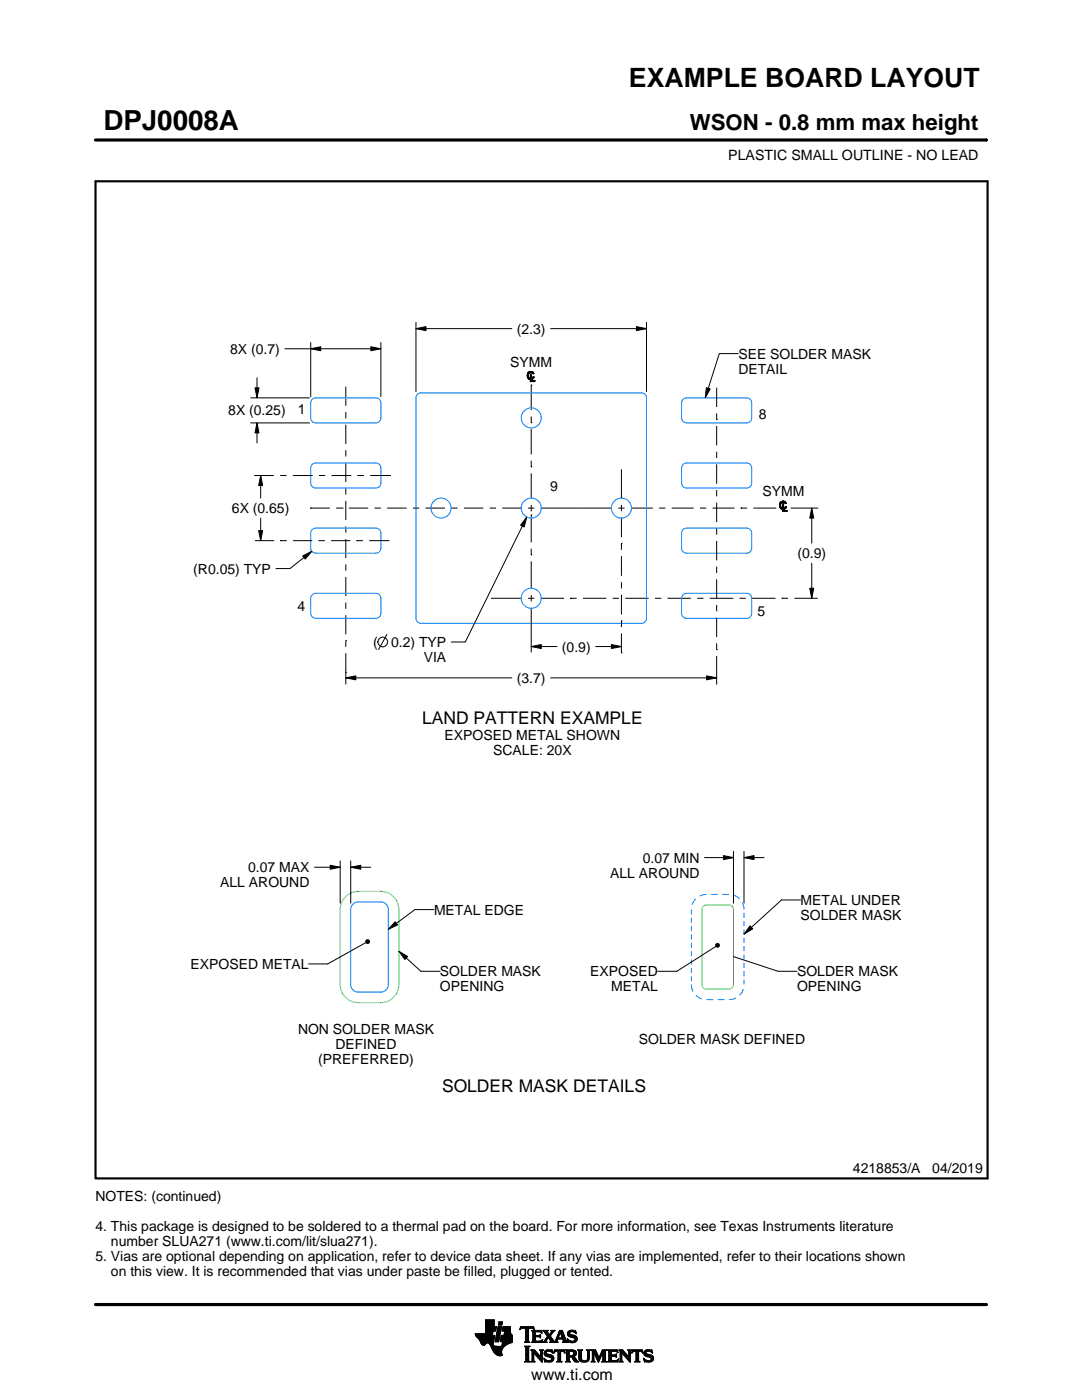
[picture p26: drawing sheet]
<svg xmlns="http://www.w3.org/2000/svg" width="216mm" height="279mm" viewBox="0 0 216 279" stroke-linecap="round" stroke-linejoin="round" font-family="sans-serif">
<defs><g id="words">
<text font-size="5.5" x="20.6" y="26">DPJ0008A</text>
<text font-size="5.3" x="125.5" y="17.4">EXAMPLE BOARD LAYOUT</text>
<text font-size="4.4" x="137.7" y="26">WSON - 0.8 mm max height</text>
<g font-size="3.5">
<text x="84.2" y="144.6">LAND PATTERN EXAMPLE</text>
<text x="88.2" y="217.9">SOLDER MASK DETAILS</text>
</g>
<text font-size="3.2" x="106" y="275.3">www.ti.com</text>
<g font-size="2.8">
<text x="145.3" y="32">PLASTIC SMALL OUTLINE - NO LEAD</text>
<text x="45.9" y="70.6">8X (0.7)</text>
<text x="103.1" y="66.6">(2.3)</text>
<text x="147.3" y="71.6">SEE SOLDER MASK</text>
<text x="101.8" y="73.2">SYMM</text>
<text x="147.3" y="74.6">DETAIL</text>
<text x="45.5" y="82.9">8X (0.25)</text>
<text x="59.4" y="82.6">1</text>
<text x="151.4" y="83.6">8</text>
<text x="109.8" y="98">9</text>
<text x="152.2" y="99.1">SYMM</text>
<text x="46.3" y="102.4">6X (0.65)</text>
<text x="159.1" y="111.4">(0.9)</text>
<text x="38.6" y="114.5">(R0.05) TYP</text>
<text x="59.4" y="122">4</text>
<text x="151.2" y="122.9">5</text>
<text x="74.4" y="129.1">(</text>
<text x="78" y="129.1">0.2) TYP</text>
<text x="112.1" y="130">(0.9)</text>
<text x="84.6" y="132.1">VIA</text>
<text x="103.1" y="136.3">(3.7)</text>
<text x="88.7" y="147.7">EXPOSED METAL SHOWN</text>
<text x="98.4" y="150.7">SCALE: 20X</text>
<text x="128.3" y="172.2">0.07 MIN</text>
<text x="43.9" y="177.1">ALL AROUND</text>
<text x="49.5" y="174.1">0.07 MAX</text>
<text x="121.8" y="175.2">ALL AROUND</text>
<text x="86.6" y="182.5">METAL EDGE</text>
<text x="159.7" y="180.6">METAL UNDER</text>
<text x="159.7" y="183.6">SOLDER MASK</text>
<text x="38" y="193.4">EXPOSED METAL</text>
<text x="87.8" y="194.8">SOLDER MASK</text>
<text x="87.8" y="197.8">OPENING</text>
<text x="117.8" y="194.8">EXPOSED</text>
<text x="122" y="197.8">METAL</text>
<text x="159" y="194.8">SOLDER MASK</text>
<text x="159" y="197.8">OPENING</text>
<text x="59.5" y="206.3">NON SOLDER MASK</text>
<text x="66.9" y="209.3">DEFINED</text>
<text x="127.5" y="208.3">SOLDER MASK DEFINED</text>
<text x="63.5" y="212.3">(PREFERRED)</text>
<text x="19" y="239.7">NOTES: (continued)</text>
<text x="170.2" y="234.2">4218853/A</text>
<text x="186" y="234.2">04/2019</text>
<text x="19" y="245.7">4. This package is designed to be soldered to a thermal pad on the board. For more information, see Texas Instruments literature</text>
<text x="19" y="251.7">5. Vias are optional depending on application, refer to device data sheet. If any vias are implemented, refer to their locations shown</text>
<text x="22.1" y="248.7">number SLUA271 (www.ti.com/lit/slua271).</text>
<text x="22.1" y="254.7">on this view. It is recommended that vias under paste be filled, plugged or tented.</text>
</g>
</g></defs>
<g fill="none" stroke="#000" stroke-width=".2">
<path d="M19.1 27.9h177.7M196.8 27.7v.5M50 79.4h11.8M50.9 77.4h.8l-.4 2zM51.3 75.4v4M56.8 69.6h19.2M62 69.6l2-.4v.8zM62 68.4v10.7M69 77.2v3.8M74 69.2l2 .4-2 .4zM76 68.4v10.7M83 65.6l2-.4v.8z"/>
<path d="M83 64.3v13.9M83 65.6h19.1M105.2 74.9h.2zM105.2 75l.2 .1zM105.2 74.9l.2-.1zM105.2 75l.2-.1v.2zM105.2 74.8h.2zM105.2 75.1h.2v.1zM105.2 75.1l.2 .1zM105.2 74.8h.2l-.2 .1zM105.2 75.2h.2zM105.2 74.7h.2z"/>
<path d="M105.2 74.7l.2 .1h-.2zM105.3 75.3h.2zM105.3 74.6l.1 .1zM105.3 74.6h.2zM105.3 75.3l.1-.1 .1 .1zM105.3 74.6l.2-.1zM105.3 75.3l.2 .1zM105.3 74.5l.3-.1zM105.3 74.5h.2zM105.3 74.5h.2l-.2 .1zM105.3 75.4h.3zM105.3 74.4l.4-.1z"/>
<path d="M105.3 74.4h.3zM105.4 75.5h.2zM105.4 74.3h.5zM105.4 74.3h.4zM105.4 75.5h.3zM105.4 74.3h.3zM105.5 74.3h.8zM105.5 75.6h.9zM105.5 75.6h.8zM105.5 75.6h.3zM105.5 75.6h.5zM105.5 74.2h.7z"/>
<path d="M105.5 74.2l.8 .1zM105.6 75.7l.7-.1zM105.6 75.7h.6zM105.6 74.2h.6zM105.6 74.2h.5zM105.7 75.7h.5zM105.7 75.7h.4zM105.7 74.2h.4zM105.7 74.2l.3-.1zM105.8 75.7h.3zM105.8 76.2l1-.2v.2zM105.8 74.6h.2l-.2 1z"/>
<path d="M105.8 76.2l.2-.2h.8zM105.8 75.7h.2l-.2 .5zM105.8 74.1h.2zM105.9 74.3h.4zM106 74.3h.4zM106 76.8h.1M106 76.8v5.1M106 74.6v1h-.2zM106 75.6l.4-.1zM106 75.7v.3l-.2 .2zM106.1 74.3h.3zM106.1 75.5h.3z"/>
<path d="M106.1 74.4l.3-.1zM106.1 75.5l.4-.1zM106.2 74.4h.3zM106.2 75.5l.3-.1zM106.2 74.4l.3 .1zM106.3 75.4h.2zM106.3 74.5h.2zM106.3 75.4l.2-.1zM106.3 74.5l.2 .1zM106.3 75.3h.2zM106.3 75.3l.3-.1zM106.4 75.2h.2z"/>
<path d="M109.9 65.6h19.1M127 65.2l2 .4-2 .4zM129 64.3v13.9M140.9 77.4l.8 .2-1 1.8zM143 77.4v3.8M147.3 70.6h-3.8l-2.8 8.8M50 84.4h11.8M50.7 94.9h4M51.3 84.4l.4 2h-.8zM51.3 84.4v4M52 94.9l.4 2h-.8zM52 94.9v4.5"/>
<path d="M55.9 94.9h1.3M58.4 94.9h4M63.6 94.9h1.3M66.2 94.9h3.9M69 82.2v1.3M69 84.8v3.8M69 89.8v1.3M69 92.4v3.8M69 97.4v1.3M69 100v3.8M71.4 94.9h.1M71.4 94.9h1.2"/>
<path d="M73.9 94.9h3.9M77.8 94.9h.1M106 93.2h.1M106 84.4h.1M106 83.1v1.3M106 85.6v5.1M106 91.9v1.3M106 94.5v5M124 93.7v5.8M143 83.8h.1M143 82.5v1.3M143 85v3.9"/>
<path d="M143 90.1v1.3M143 92.7v3.8M143 97.8v1.3M50.9 107.9h3.8M51.6 105.9h.8l-.4 2zM52 103.4v4.5M56 107.9h.1M56 107.9h1.2M58.5 107.9h3.8M60.4 110.9l1.8-.9-1.3 1.6zM61.9 101.4h.1M61.9 101.4h3.9"/>
<path d="M62.2 110l-4.3 3.5h-2.8M63.6 107.9h1.2M66.1 107.9h3.8M67.1 101.4h1.2M68.3 101.4h.1M69 105v1.3M69 107.6v3.8M69 112.6v1.3M69 115.2v3.8M69.6 101.4h3.9M71.2 107.9h.1M71.2 107.9h1.2"/>
<path d="M73.7 107.9h3.8M74.7 101.4h1.3M77.3 101.4h3.8M77.5 107.9h.1M82.4 101.4h1.3M84.9 101.4h3.9M90.1 101.4h1.2M92.6 101.4h3.9M97.7 101.4h1.3M98 119.4h6.1M100.2 101.4h3.9M105.1 103.2l-.5 2-.7-.4z"/>
<path d="M105.1 103.2l-12.3 24.9h-2.8M105.4 119.4h1.2M105.4 101.4h1.2M106 110.8h.1M106 102.8h.1M106 100.8v1.3M106 102.8v5.4M106 109.5v1.3M106 112v5.5M106 118.8v1.2M107.9 119.4h4.6M107.9 101.4h14.2"/>
<path d="M113.8 119.4h.1M113.8 119.4h1.3M116.3 119.4h4.7M122.2 119.4h1.3M123.4 101.4h1.2M124 108.5h.1M124 100.8v1.2M124 103.3v3.9M124 108.5v1.2M124 111v3.9M124 116.2v1.2M124 118.7v3.9"/>
<path d="M124.8 119.4h4.6M125.9 101.4h4.4M130.7 119.4h1.2M131.5 101.4h1.3M133.2 119.4h4.7M134 101.4h4.4M139.1 119.4h1.3M139.7 101.4h1.2M141.6 119.4h4.7M142.2 101.4h4.4M143 100.3v3.9M143 105.4v1.3"/>
<path d="M143 108v3.8M143 113.1v1.3M143 115.6v3.9M147.6 119.4h1.2M147.8 101.4h.1M147.8 101.4h1.3M150.1 119.4h4.6M150.3 101.4h4.4M154.7 101.4h.1M155.5 100.8h.3zM155.5 100.9l.3 .1zM155.5 100.8l.3-.1z"/>
<path d="M155.5 100.9l.3-.1v.2zM155.6 100.7h.2zM155.6 101h.2v.1zM155.6 101l.2 .1zM155.6 100.7h.2l-.3 .1zM155.6 101.1h.2zM155.6 100.6h.2zM155.6 100.6l.2 .1h-.2zM155.6 101.2h.2zM155.6 100.5l.2 .1zM155.6 100.5h.2zM155.6 101.2l.2-.1v.1z"/>
<path d="M155.6 100.5l.2-.1zM155.6 101.2l.3 .1zM155.6 100.4l.3-.1zM155.6 100.4h.3zM155.6 100.4h.2l-.2 .1zM155.7 101.3h.2zM155.7 100.3l.4-.1zM155.7 100.3h.3zM155.7 100.3h.2zM155.7 101.4h.3zM155.7 100.2h.5zM155.7 100.2h.4z"/>
<path d="M155.7 101.4h.4zM155.8 100.2h.9zM155.8 101.5h.9zM155.8 101.5h.8zM155.8 101.5h.4zM155.8 101.5h.6zM155.9 100.1h.7zM155.9 100.1l.8 .1zM155.9 101.6l.7-.1zM155.9 101.6h.6zM156 100.1h.6zM156 100.1h.5z"/>
<path d="M156 119.4h.1M156 119.4h1.3M156 101.6h.5zM156.1 100.1h.4zM156.1 100.1l.3-.1zM156.2 101.6h.3zM156.2 102.1l.9-.2v.2zM156.2 100.5h.2l-.2 1zM156.2 102.1l.2-.2h.7zM156.2 101.6h.2l-.2 .5zM156.2 100h.2zM156.2 100.2h.5z"/>
<path d="M156.3 100.2h.4zM156.4 100.5v1h-.2zM156.4 101.5l.4-.1zM156.4 101.6v.3l-.2 .2zM156.4 100.2h.3zM156.4 101.4h.4zM156.5 100.3l.2-.1zM156.5 101.4l.3-.1zM156.5 100.3h.3zM156.6 100.3l.3 .1zM156.6 101.3h.2zM156.6 100.4h.3z"/>
<path d="M156.6 101.3l.3-.1zM156.6 100.4l.3 .1zM156.7 101.2h.2zM156.7 101.2l.2-.1zM156.7 101.1h.2zM157.8 101.4h5.4M158.5 119.4h4.7M161.6 117.4h.8l-.4 2zM162 101.4l.4 2h-.8zM162 101.4v7M162 112.4v7M69 135.3l2-.4v.8z"/>
<path d="M69 127.8h.1M69 134.2h.1M69 120.2v1.3M69 122.8v3.8M69 127.8v1.3M69 130.4v6.1M69 135.3h33.1M77.2 126.6l-1.7 3M106 129l2-.4v.8zM106 129h5.1M106 121.3v8.9M109.9 135.3h33.1"/>
<path d="M118.9 129h5.1M122 128.6l2 .4-2 .4zM124 123.9h.1M124 130.3h.1M124 123.9v1.2M124 126.4v3.9M141 134.9l2 .4-2 .4zM143 129.7h.1M143 120.7v1.3M143 123.3v3.8M143 128.4v1.3M143 130.9v5.7"/>
<path d="M62.8 173.1h5.1M65.9 172.7l2 .4-2 .4zM67.9 171.8v8.4M70 173.1l2-.4v.8zM70 171.8v8.4M70 173.1h4M140.6 171.2h5.8M144.4 170.8l2 .4-2 .4zM146.4 169.9v10.3M148.5 171.2l2-.4v.8zM148.5 171.2h4M148.5 169.9v10.3"/>
<path d="M159.7 179.6h-3.8l-7.4 6.8M73 187.7l.3-.2 .3 .1 .2 .3-.2 .3-.3 .1-.3-.2zM73 188.1l-7.6 4.3h-3.8M78.9 184l.4 .6-1.8 .9zM79.6 189.8l1.7 1.1-.5 .6zM79.6 189.8l4.4 4h3.8M86.6 181.5h-3.8l-5.3 4M142.8 188.5l.3-.2 .3 .1 .2 .3-.2 .3-.3 .1-.3-.3zM142.8 188.9l-7.7 4.9h-3.8M146.4 190.9l8.8 2.9h3.8M149.7 184.8l.5 .6-1.7 1zM94.8 266.2h3.5"/>
<path d="M94.8 266.3h3.5M94.9 266.4h3.3M94.9 266.5h3.8l-.2 1.2M94.9 266.5h3.8M95 266.6h3.7M95 266.7h3.7M95.1 266.8h3.6M95.2 266.9h3.4M95.3 267h3.3M95.4 267.1h3.2M95.5 267.2h3.1M95.6 267.3h3"/>
<path d="M95.7 267.4h2.8M95.7 267.5h2.8M95.8 267.6h2.7M95.8 267.7h2.7M95.9 267.8h2.6M95.9 267.9h2.5M95.9 268h2.5M96 268h1.1M96 268.1h1M96.1 268.2h.8M96.1 268.3h.7M96.2 268.4h.6"/>
<path d="M96.3 268.4h.4M96.9 266.1h1.4M96.9 266h1.4M96.9 265.9h1.4M96.9 265.8h1.5M96.9 265.7h1.5M96.9 264.7l2.2 .1-.2 .9h-.5l-.2 .8M96.9 265.6h2M96.9 265.5h2M96.9 265.4h2M96.9 265.3h2.1M96.9 265.2h2.1"/>
<path d="M96.9 265.1h2.1M96.9 265h2.1M96.9 264.9h2.1M96.9 264.8h2.2M96.9 264.6h1.7M96.9 264.5h1.7M96.9 264.4h1.7M96.9 264.3h1.7M96.9 264.2h1.7M96.9 264.1h1.7M96.9 264h1.7M96.9 263.9h1.7"/>
<path d="M96.9 263.8h1.7M96.9 263.7h1.7M96.9 263.6h1.7M96.9 263.5h1.7M96.9 263.4h1.7M97.5 268h.9M97.6 268.1h.8M97.7 268.2h.7M97.7 268.3h.7M97.8 268.4h.6M97.9 268.5h.6M97.9 268.6h.7"/>
<path d="M98 268.7h1.1M98 268.8h2.6M98 268.8h2.5M98.1 268.9h2.3M98.1 269h2.3M98.1 269.1h2.2M98.2 269.2h2.1M98.2 269.2h2M98.2 269.3h2M98.3 269.4h1.9M98.3 269.5h1.8M98.4 269.6h1.7"/>
<path d="M98.4 268v.4l.3 .2 2 .1M98.5 269.7h1.6M98.5 267.7l-.1 .3M98.5 269.8h1.6M98.6 269.9h1.5M98.6 264.8v-1.4h-1.7v2.8h-2.1l.1 .3 .7 .8 .7 1.1 .3 .1 .6-.5 .4 .1 1 1.8 .8 .6h.8l-.1-1 .8-1M98.6 270h1.5M98.7 270h1.4M98.8 270.1h1.3M98.8 267.7h.7M98.8 267.6h.7M98.8 267.5h.7"/>
<path d="M98.9 270.2h1.2M98.9 267.4h.7M98.9 267.3h.7M98.9 267.2h.7M98.9 267.1h.7M98.9 267h.7M98.9 270.3h1.3M99 266.9h.6M99 266.9h.7M99 266.8h.7M99 266.7h.7M99 266.6h.7"/>
<path d="M99 266.5h.7M99.1 270.4h1.1M99.1 266.4h.7M99.1 266.3h.7M99.1 266.2h.7M99.1 266.1h.7M99.1 266h.7M99.2 265.9h.7M99.2 265.8h.7M99.2 270.4h1M99.2 265.7h.7M99.2 265.6h.7"/>
<path d="M99.2 265.5h.7M99.3 265.4h.6M99.3 265.4h.7M99.3 265.3h.7M99.3 265.2h.7M99.3 265.1h.7M99.3 265h.7M99.4 270.5h.8M99.4 264.9h.7M99.4 264.8h.7M99.4 264.8h.7l-.6 3h-.7zM99.4 264.5l.2-.7h.7l-.2 .7h-.7"/>
<path d="M99.5 264.4h.6M99.5 264.3h.7M99.5 264.2h.7M99.5 264.1h.7M99.5 264h.7M99.5 263.9h.7M99.6 263.8h.7M99.8 270.6h.1M99.8 267.7h2.4M99.8 267.6h2.4M99.8 267.5h2.4M99.9 267.4h2.3"/>
<path d="M99.9 267.3h2.3M99.9 267.2h2.3M99.9 267.1h2.3M99.9 267h2.3M99.9 266.9h2.3M100 266.9h2.2M100 266.8h2.2M100 266.7h2.2M100 266.6h2.2M100 266.5h2.2M100.1 268.6h.7M100.2 268.5h.7"/>
<path d="M100.2 268.4h.8M100.2 268.4h.9M100.2 268.3h1M100.2 268.2h1.2M100.2 265.6h1.6M100.2 268.1h1.4M100.2 265.5h1.6M100.2 268h1.6M100.3 265.4h1.5M100.3 268h1.7M100.3 267.9h1.9M100.3 265.3h1.5"/>
<path d="M100.3 267.8h1.9M100.3 265.2h1.5M100.3 265.1h1.5M100.3 265h1.5M100.4 264.9h1.4M100.4 264.8h1.4M100.6 266.5l.1-.8h-.5l.2-.9h1.4l.1 1.1 .3 .6v1.4l-1.3 .6M100.6 266.4h1.5M100.6 266.3h1.4M100.6 266.2h1.4M100.6 266.1h1.3M100.7 266h1.2"/>
<path d="M100.7 265.9h1.2M100.7 265.8h1.1M100.7 265.7h1.1M102.2 266.5h-2.2l-.2 1.1 .5 .2-.2 .9M103.7 265.3h.1M103.8 265.2h.2M103.8 265h2.8M103.8 264.9h2.7M103.9 264.8h2.6M104.7 267.8h1M104.7 271.8h1.1M104.7 268.7h1"/>
<path d="M104.8 267.7h.7M104.8 271.7h.8M104.9 265.2h.6M104.9 268.9h.6M104.9 267.6h.6M104.9 267.5l-.2 .3M104.9 267.5h.6M104.9 267.4h.6M104.9 267.3h.6M104.9 267.2h.6M104.9 267.1h.6M104.9 267h.6"/>
<path d="M104.9 266.8h.6M104.9 266.7h.6M104.9 266.6h.6M104.9 266.5h.6M104.9 266.4h.6M104.9 266.3h.6M104.9 266.2h.6M104.9 266.1h.6M104.9 265.9h.6M104.9 265.8h.6M104.9 265.7h.6M104.9 265.6h.6"/>
<path d="M104.9 265.5h.6M104.9 265.4h.6M104.9 265.3h.6M104.9 271.5h.6M104.9 269h.6M104.9 271.4h.6M104.9 271.4v-2.4l-.2-.4h1.1l-.3 .4v2.4M104.9 271.4l-.2 .4h1.1l-.3-.4M104.9 271.3h.6M104.9 271.2h.6M104.9 271.1h.6M104.9 271h.6"/>
<path d="M104.9 270.9h.6M104.9 270.8h.6M104.9 270.6h.6M104.9 270.5h.6M104.9 270.4h.6M104.9 270.3h.6M104.9 270.2h.6M104.9 270.1h.6M104.9 270h.6M104.9 269.9h.6M104.9 269.8h.6M104.9 269.6h.6"/>
<path d="M104.9 269.5h.6M104.9 269.4h.6M104.9 269.3h.6M104.9 269.2h.6M104.9 269.1h.6M105.5 267.5l.2 .3M105.5 267.5v-2.3l.7-.1 .4 .3-.1-.6h-2.6l-.1 .6 .4-.3 .7 .1v2.3M105.7 267.8h-1M105.9 271.8h.8M105.9 269.4h.8M106.1 269.5h.7M106.1 267.8h2"/>
<path d="M106.1 271.7h.5M106.2 269.6h.7M106.2 271.5h.3M106.2 265.6h1.8M106.2 269.8h.8M106.2 271.4h.3M106.2 271.4l-.3 .4h.8l-.2-.4M106.2 271.3h.3M106.2 271.2h.3M106.2 271.1h.3M106.2 271h.3M106.2 270.9h.3"/>
<path d="M106.2 270.8h.3M106.2 270.6h.3M106.2 270.5h.3M106.2 270.4h.3M106.2 270.3h.3M106.2 270.2h.3M106.2 270.1h.3M106.2 270h1M106.2 269.9h.9M106.2 269.8v1.6M106.2 269.8l-.3-.4h.8l1.2 1.4M106.3 267.7h1.8"/>
<path d="M106.3 265.7h1.8M106.3 267.6h.6M106.3 265.8h.6M106.3 267.5l-.2 .3M106.3 267.5h.5M106.3 267.4h.5M106.3 267.3h.5M106.3 267.2h.5M106.3 267.1h.5M106.3 267h.5M106.3 266.8h.5M106.3 266.7h1.6"/>
<path d="M106.3 266.6h1.6M106.3 266.5h.5M106.3 266.4h.5M106.3 266.3h.5M106.3 266.2h.5M106.3 266.1h.5M106.3 265.9h.5M106.4 265.2h.2M106.5 270h.1M106.5 270v1.4M106.5 265.3h.1M106.6 270.1h.7"/>
<path d="M106.7 270.2h.7M106.8 270.3h.7M106.8 265.9l.2-.1h.6l.6 .2-.2-.5h-1.9l.2 .3v1.7M106.8 265.9v.6h.8l.3-.2v.7M106.9 270.4h.7M107 270.5h.7M107.1 270.6h.7M107.2 270.8h1M107.3 270.9h.9M107.4 271h.8M107.5 271.1h.7M107.6 271.2h.6"/>
<path d="M107.6 266.5h.3M107.7 271.3h.5M107.7 269.4h.7M107.7 266.8h.2M107.7 267.6h.5M107.8 266.4h.1M107.8 271.4h.4M107.8 267h.1M107.8 265.8h.3M107.8 269.5h.5M107.9 271.5h.3M107.9 269.6h.3"/>
<path d="M107.9 267l-.3-.2h-.8l.1 .8h.9l.5-.2M107.9 269.8h.3M107.9 270.6h.3M107.9 270.5h.3M107.9 270.4h.3M107.9 270.3h.3M107.9 270.2h.3M107.9 270.1h.3M107.9 270h.3M107.9 269.9h.3M107.9 269.8v1M107.9 269.8l-.2-.4h.7l-.2 .4"/>
<path d="M108 271.7h.2M108 265.9h.1M108 267.5h.2M108.1 271.8h.1M108.1 266.1h.1M108.2 267.4h.1M108.2 269.8v2.1l-1.7-1.9M108.2 267.8h.9M108.3 267.4l-.2 .5-2-.1M108.3 265.6h1M108.5 267.7h.5M108.5 271.1l.8 .4h.5l.2-.1-.1-.4-1-.4-.3-.3 .1-.7 .7-.2 .6 .1 .2-.1 .1 .6-.9-.3-.3 .1-.1 .3 1.3 .4 .2 .6"/>
<path d="M108.5 271.1h.1M108.5 265.7h.7M108.5 271.2h.2M108.6 271.3h.2M108.6 270.1h.4M108.6 270h.4M108.6 270.2h.6M108.6 267.6h.4M108.6 271.4h.4M108.6 269.9h.4M108.6 270.3h1M108.6 265.8h.7"/>
<path d="M108.6 271.5h.8M108.6 269.8h.5M108.7 271.7h1.5M108.7 270.4h1.3M108.7 267.5h.3M108.7 271.8h.1M108.7 265.9h.6M108.7 269.6h1.5M108.8 267.4h.3M108.8 270.5h1.5M108.8 266.1h.6M108.8 269.5h1.4"/>
<path d="M108.8 267.3h.4M108.9 266.2h.6M108.9 267.2h.4M108.9 266.3h.6M108.9 270.6h1.5M109 267.1h.3M109 266.4h1M109.1 271.8h.9M109.1 269.4h.7M109.1 267h.9M109.1 266.5h.8M109.1 267.8h-.9"/>
<path d="M109.2 266.8h.8M109.2 266.6h.6M109.2 266.7h.7M109.2 266.7l-.6 .9-.4 .2M109.3 270.8h1.1M109.5 267.1h.6M109.6 267.2h.6M109.7 271.5h.7M109.7 267.3h.6M109.7 267.8l.2-.2-.5-.7-.4 .8 .1 .1M109.7 267.8h1.6M109.7 266.3h.4"/>
<path d="M109.7 267.4h.6M109.8 270.9h.7M109.8 266.2h.3M109.8 266.6l.9 1.2 1-2.3h.5l.8 2.1 .3 .2M109.8 267.5h.6M109.9 266.1h.3M109.9 269.8h.4M109.9 267.6h.6M109.9 267.7h.7M109.9 271.4h.5M109.9 265.9h.4M110 271h.5"/>
<path d="M110 265.6h.7M110 265.9l-.4 .5-.4-.6 .2-.3h-1.1l.9 1.2M110 265.9l.1-.2-.2-.2h.8l-.9 1.1M110 271.3h.5M110 265.8h.4M110 271.1h.5M110 271.2h.5M110.1 269.4h.1M110.1 265.7h.4M110.1 269.9h.2M110.2 270h.1M110.5 270h.1"/>
<path d="M110.5 269.9h.2M110.5 271.1l-.2 .5-.8 .3-.6-.2-.2 .1-.2-.7M110.5 269.8h.3M110.6 269.6h2.1M110.6 269.5h2M110.6 269.4h2M110.7 267.7h.5M110.8 267.6h.4M110.9 267.5h.3M110.9 267.4h.3M111 267.3h.3M111 267.2h1.8"/>
<path d="M111 267.1h1.8M111.1 267h.3M111.1 271.8h1M111.1 266.8h.4M111.2 266.7h.3M111.2 267.5l.1-.2h1l.1 .2M111.2 267.5v.3h.1M111.2 266.6h.3M111.3 266.5h.3M111.3 271.7h.6M111.3 266.4h.3M111.3 271.5h.6"/>
<path d="M111.3 267.8h-1.6M111.3 269.8h.6M111.4 266.3h.3M111.4 271.4h.5M111.4 271.4l-.1-1.7h-.4l-.4 .4 .2-.7h1.9l.1 .7-.3-.4h-.5v1.7M111.4 270.5h.5M111.4 270.4h.5M111.4 270.3h.5M111.4 270.2h.5M111.4 270.1h.5M111.4 270h.5M111.4 269.9h.5"/>
<path d="M111.4 271.4l-.3 .4h1l-.2-.4M111.4 271.3h.5M111.4 271.2h.5M111.4 271.1h.5M111.4 271h.5M111.4 270.9h.5M111.4 270.8h.5M111.4 270.6h.5M111.4 266.2h.3M111.4 266.1h.4M111.5 265.9h.9M111.5 265.8h.8"/>
<path d="M111.6 265.7h.7M111.6 265.6h.6M111.8 265.9l.4 1.1h-.8zM111.9 266.1h.5M111.9 266.2h.5M111.9 266.3h.6M112 266.4h.5M112 266.5h.6M112.1 266.6h.5M112.1 266.7h.6M112.1 266.8h.6M112.2 267h.5"/>
<path d="M112.2 267.8h1.1M112.3 267.3h.6M112.3 267.4h.6M112.4 267.5h.6M112.4 267.5v.3h-.2M112.4 269.8h.3M112.4 267.6h.6M112.4 267.7h.7M112.6 269.9h.1M112.6 270h.2M112.8 271.8h1M112.8 269.4h1.6"/>
<path d="M113 269.5h1.7M113 271.7h.7M113 269.6h1.9M113 271.5h.6M113 269.8h.6M113 271.4h.6M113 271.4l-.2 .4h1l-.2-.4M113 271.3h.6M113 271.2h.6M113 271.1h.6M113 271h.6M113 270.9h.6"/>
<path d="M113 270.8h1.5M113 270.6h1.6M113 270.5h1.8M113 270.4h.6M113 270.3h.6M113 270.2h.6M113 270.1h.6M113 270h.6M113 269.9h.6M113 269.8v1.6M113 269.8l-.2-.4h1.4l.6 .2 .2 .3v.4l-.2 .3-.4 .1M113.2 267.3h.2"/>
<path d="M113.2 267.4h.3M113.2 266.2h.5M113.2 266.3h.6M113.2 266.1h.5M113.3 267.5h.3M113.3 267.8h-1.1M113.3 266.4h.9M113.3 265.9h.4M113.3 267.6h.6M113.3 266.5h1.3M113.3 267.7h1.6M113.3 265.8h.5"/>
<path d="M113.3 267.8h.2M113.4 266.6h1.5M113.4 265.7h1.5M113.4 265.7l.5-.2 .7 .1 .2-.1 .1 .7-.7-.4h-.4l-.1 .3 .1 .2 .9 .2 .4 .3 .1 .5-.3 .5-.6 .2-.7-.2-.2 .1-.2-.7 .9 .5 .5-.1 .1-.3-.2-.3-1.1-.4-.2-.4zM113.5 266.7h1.5M113.5 265.6h1.4M113.6 271.4v-.6h.4l.7 1h.8M113.6 269.9l.1-.2 .7 .2v.4l-.4 .2M113.6 269.9v.6M113.7 267.8h1.1M113.8 266.8h1.3M113.8 265.5h.6"/>
<path d="M114 268h.4M114.1 270.9h.6M114.2 271h.6M114.2 271.1h.7M114.3 271.2h.6M114.3 267h.8M114.3 269.8h.7M114.3 270.4h.6M114.4 271.3h.6M114.4 270.7l1.1 1.1M114.4 270.7h.1M114.4 271.4h.7"/>
<path d="M114.4 269.9h.6M114.4 270.3h.6M114.5 267.6h.5M114.5 270.2h.5M114.5 270h.5M114.5 265.8h.4M114.5 270.1h.5M114.5 271.5h.7M114.6 271.7h.7M114.6 267.1h.6M114.6 267.5h.5M114.7 267.2h.5"/>
<path d="M114.7 267.4h.5M114.7 265.9h.3M114.7 267.3h.5M114.7 271.8h.8M114.8 266.1h.2M114.9 266.2h.1M115.3 269.4h.9M115.4 269.5h.7M115.5 269.6h.5M115.5 269.8h.5M115.5 269.8v1.4l.4 .5 .6 .2 .7-.1 .3-.3 .1-.5M115.5 271h.5"/>
<path d="M115.5 270.9h.5M115.5 270.8h.5M115.5 270.6h.5M115.5 270.5h.5M115.5 270.4h.5M115.5 270.3h.5M115.5 270.2h.5M115.5 270.1h.5M115.5 270h.5M115.5 269.9h.5M115.5 269.8l-.2-.4h.9l-.2 .4M115.5 271.1h.5"/>
<path d="M115.5 271.2h.5M115.5 271.3h.6M115.6 271.4h.6M115.7 271.5h.8M115.8 271.7h1.5M116 271l.2 .4 .5 .2 .4-.2 .2-.4M116 269.8v1.2M116 271.8h1.1M116.8 271.5h.6M117 269.4h.8M117.1 271.4h.4M117.2 269.5h.5"/>
<path d="M117.2 271.3h.4M117.2 269.6h.4M117.2 271.2h.4M117.2 271.1h.4M117.3 269.8h.3M117.3 271h.3M117.3 270.9h.3M117.3 270.8h.3M117.3 270.6h.3M117.3 270.5h.3M117.3 270.4h.3M117.3 270.3h.3"/>
<path d="M117.3 270.2h.3M117.3 270.1h.3M117.3 270h.3M117.3 269.9h.3M117.6 269.8l.2-.4h-.8l.2 .3 .1 1.3M117.6 269.8v1.2M118 271.8h.7M118 269.4h.8M118.1 269.5h.8M118.1 271.7h.5M118.2 269.6h.7M118.2 271.5h.3"/>
<path d="M118.2 269.8h.8M118.2 271.4h.3M118.2 269.8l-.2-.4h.8l.7 1.6 .7-1.6h.9l-.3 .4M118.2 271.4l-.2 .4h.7l-.2-.4M118.2 271.3h.3M118.2 271.2h.3M118.2 271.1h.3M118.2 271h.3M118.2 270.9h.3M118.2 270.8h.3M118.2 270.6h.3M118.2 270.5h.3"/>
<path d="M118.2 270.4h.3M118.2 270.3h.3M118.2 270.2h.3M118.2 270.1h.3M118.2 270h.9M118.2 269.9h.8M118.2 269.8v1.6M118.6 270.1h.5M118.6 270.2h.6M118.7 270.3h.5M118.7 270.4h.6M118.8 270.5h.5"/>
<path d="M118.8 270.6h.6M118.9 270.8h.5M118.9 270.9h.6M119 271h.8M119 271.1h.8M119.1 271.2h.6M119.1 271.3h.6M119.2 271.4h.4M119.2 271.5h.4M119.3 271.7h.2M119.3 271.8h.2M119.6 270.9h.3"/>
<path d="M119.6 270.8h.3M119.7 270.6h.3M119.7 270.5h.3M119.8 270.4h.3M119.8 270.3h.3M119.9 270.2h.3M119.9 270.1h.3M120 270h.8M120 269.9h.8M120 269.8h.8M120.1 271.8h1M120.1 269.6h.7"/>
<path d="M120.1 269.5h.8M120.2 269.4h.9M120.2 271.7h.7M120.3 271.5h.5M120.3 271.4h.5M120.3 271.4l-.2 .4h1l-.3-.4M120.3 271.4v-1.5l-.9 2-.9-2v1.5M120.3 271.3h.5M120.3 271.2h.5M120.3 271.1h.5M120.3 271h.5M120.3 270.9h.5"/>
<path d="M120.3 270.8h.5M120.3 270.6h.5M120.3 270.5h.5M120.3 270.4h.5M120.3 270.3h.5M120.3 270.2h.5M120.3 270.1h.5M120.8 269.8v1.6M121.2 271.8h2M121.2 269.4h1.9M121.4 269.5h1.8M121.4 271.7h1.9"/>
<path d="M121.5 269.6h1.7M121.5 271.5h1.8M121.5 269.8h.5M121.5 271.4h.5M121.5 269.8l-.3-.4h1.9l.2 .6M121.5 269.9h.5M121.5 269.8v1.6M121.5 271.3h.5M121.5 271.2h.5M121.5 271.1h.5M121.5 271h.5M121.5 270.9h.5"/>
<path d="M121.5 270.8h.5M121.5 270.6h1.5M121.5 270.5h1.5M121.5 270.4h1.5M121.5 270.3h.5M121.5 270.2h.5M121.5 270.1h.5M121.5 270h.5M122.6 270.4l.4-.2v.7l-.2-.2h-.8v.7l.2 .1M122.9 270.8h.1M122.9 270.3h.1M123 269.8h.3"/>
<path d="M123.1 271.4h.3M123.2 269.9h.1M123.3 270h.1M123.3 270l-.4-.3h-.8l-.1 .7M123.3 271.3h.1M123.4 271.2h.1M123.4 271.2l-.2 .6h-2l.3-.4M123.4 271.2l-.3 .3h-.4M123.5 271.8h.8M123.5 269.4h.7M123.6 269.5h.7M123.7 271.7h.5"/>
<path d="M123.7 269.6h.7M123.7 271.5h.4M123.7 269.8h.8M123.7 271.4h.4M123.7 271.4l-.2 .4h.8l-.2-.4M123.7 271.3h.4M123.7 271.2h.4M123.7 271.1h.4M123.7 271h.4M123.7 270.9h.4M123.7 270.8h.4M123.7 270.6h.4"/>
<path d="M123.7 270.5h.4M123.7 270.4h.4M123.7 270.3h.4M123.7 270.2h.4M123.7 270.1h.4M123.7 270h1M123.7 269.9h.9M123.7 269.8v1.6M123.7 269.8l-.2-.4h.7l1.2 1.4 .1-1M124.1 270v1.4M124.1 270h.1M124.2 270.1h.6"/>
<path d="M124.2 270.2h.7M124.3 270.3h.7M124.4 270.4h.7M124.5 270.5h.7M124.6 270.6h.7M124.7 270.8h1.1M124.8 270.9h1M124.9 271h.9M125 271.1h.8M125.1 271.2h.7M125.2 271.3h.6M125.2 269.4h.8"/>
<path d="M125.3 271.4h.5M125.4 269.5h.5M125.4 271.5h.4M125.4 269.6h.4M125.5 269.8h.3M125.5 269.8l-.3-.4h.8l-.2 .4M125.5 270.4h.3M125.5 270.3h.3M125.5 270.2h.3M125.5 270.1h.3M125.5 270h.3M125.5 269.9h.3"/>
<path d="M125.5 270.6h.3M125.5 270.5h.3M125.5 271.7h.3M125.6 271.8h.2M125.8 269.8v2.1l-1.7-1.9M126 270h.1M126.1 269.9h.1M126.1 269.8h.3M126.1 269.6h2.1M126.2 269.5h2M126.2 269.4h2M126.6 271.8h1.1"/>
<path d="M126.9 271.7h.6M126.9 271.5h.5M126.9 269.8h.5M126.9 271.4h.5M126.9 271.4v-1.7h-.5l-.3 .4 .1-.7h1.9l.2 .7-.4-.4h-.5v1.7M126.9 270.5h.5M126.9 270.4h.5M126.9 270.3h.5M126.9 270.2h.5M126.9 270.1h.5M126.9 270h.5M126.9 269.9h.5"/>
<path d="M126.9 271.4l-.3 .4h1.1l-.3-.4M126.9 271.3h.5M126.9 271.2h.5M126.9 271.1h.5M126.9 271h.5M126.9 270.9h.5M126.9 270.8h.5M126.9 270.6h.5M128 269.8h.3M128.1 269.9h.2M128.2 270h.1M128.4 271.1h.1"/>
<path d="M128.4 271.2h.2M128.5 271.3h.2M128.5 270.1h.4M128.5 270h.4M128.5 270.2h.6M128.5 271.4h.4M128.5 269.9h.4M128.5 270.3h1M128.5 271.5h.8M128.5 269.8h.5M128.6 271.7h1.5M128.6 270.4h1.3"/>
<path d="M128.6 271.8h.1M128.6 269.6h1.5M128.7 270.5h1.5M128.7 269.5h1.4M128.8 270.6h1.5M128.9 271.8h1M129 269.4h.7M129.1 270.8l-.6-.4 .1-.7 .5-.3 .8 .1 .2-.1 .1 .7-.8-.4-.4 .1-.1 .2 1.3 .5 .2 .6M129.1 270.8l.7 .2v.4l-.6 .1-.8-.4M129.2 270.8h1.1M129.6 271.5h.7M129.6 270.9h.8"/>
<path d="M129.8 269.8h.4M129.8 271.4h.5M129.9 271h.5M129.9 271.3h.5M129.9 271.1h.5M129.9 271.2h.5M129.9 269.4h.2M130 269.9h.2M130.1 270h.1M130.4 271.1l-.3 .5-.7 .3-.6-.2-.2 .1-.2-.7"/>
<circle cx="76.4" cy="128.1" r=".98"/>
</g>
<g fill="#000">
<path d="M50.9 77.4h.8l-.4 2zM62 69.6l2-.4v.8zM74 69.2l2 .4-2 .4zM83 65.6l2-.4v.8zM105.2 74.9l.2-.1zM105.2 75l.2-.1v.2zM105.2 74.8h.2zM105.2 75.1h.2v.1zM105.2 74.7h.2zM105.3 74.6h.2zM105.2 75.2h.2zM105.3 75.3l.1-.1 .1 .1z"/>
<path d="M105.3 75.3l.2 .1zM105.3 74.5h.2zM105.3 75.4h.3zM105.3 74.4h.3zM105.4 75.5h.2zM105.4 74.3h.4zM105.4 75.5h.3zM105.2 74.8h.2l-.2 .1zM105.2 74.9h.2zM105.2 75l.2 .1zM105.2 74.7l.2 .1h-.2zM105.3 74.6l.1 .1z"/>
<path d="M105.2 75.1l.2 .1zM105.3 75.3h.2zM105.5 75.6h.9zM105.3 74.6l.2-.1zM105.3 74.5h.2l-.2 .1zM105.5 74.2l.8 .1zM105.6 75.7l.7-.1zM105.3 74.5l.3-.1zM105.6 74.2h.6zM105.7 75.7h.5zM105.3 74.4l.4-.1zM105.4 74.3h.3z"/>
<path d="M105.7 74.2h.4zM105.5 75.6h.3zM106 74.6v1h-.2zM105.5 75.6h.5zM105.8 75.7h.3zM105.8 76.2l1-.2v.2zM105.8 74.1h.2zM105.5 74.3h.8zM105.4 74.3h.5zM105.9 74.3h.4zM106 74.3h.4zM105.8 74.6h.2l-.2 1z"/>
<path d="M106 75.6l.4-.1zM105.8 76.2l.2-.2h.8zM106 75.7v.3l-.2 .2zM105.8 75.7h.2l-.2 .5zM105.7 74.2l.3-.1zM105.7 75.7h.4zM106.1 74.3h.3zM106.1 75.5l.4-.1zM105.6 74.2h.5zM106.1 74.4l.3-.1zM106.2 74.4h.3zM106.2 75.5l.3-.1z"/>
<path d="M105.6 75.7h.6zM105.5 74.2h.7zM106.2 74.4l.3 .1zM106.3 75.4l.2-.1zM105.5 75.6h.8zM106.3 74.5h.2zM106.3 74.5l.2 .1zM106.4 75.2h.2zM106.3 75.3l.3-.1zM106.1 75.5h.3zM106.3 75.4h.2zM106.3 75.3h.2z"/>
<path d="M127 65.2l2 .4-2 .4zM140.9 77.4l.8 .2-1 1.8zM51.3 84.4l.4 2h-.8zM52 94.9l.4 2h-.8zM51.6 105.9h.8l-.4 2zM60.4 110.9l1.8-.9-1.3 1.6zM105.1 103.2l-.5 2-.7-.4zM155.5 100.8l.3-.1zM155.5 100.9l.3-.1v.2zM155.6 100.7h.2zM155.6 101h.2v.1zM155.6 100.6h.2z"/>
<path d="M155.6 100.5h.2zM155.6 101.1h.2zM155.6 101.2l.2-.1v.1zM155.6 101.2l.3 .1zM155.6 100.4h.3zM155.7 101.3h.2zM155.7 100.3h.3zM155.7 101.4h.3zM155.7 100.2h.4zM155.7 101.4h.4zM155.6 100.7h.2l-.3 .1zM155.5 100.8h.3z"/>
<path d="M155.5 100.9l.3 .1zM155.6 100.6l.2 .1h-.2zM155.6 100.5l.2 .1zM155.6 101l.2 .1zM155.6 101.2h.2zM155.8 101.5h.9zM155.6 100.5l.2-.1zM155.6 100.4h.2l-.2 .1zM155.9 100.1l.8 .1zM155.9 101.6l.7-.1zM155.6 100.4l.3-.1zM155.7 100.3h.2z"/>
<path d="M156 100.1h.6zM156 101.6h.5zM155.7 100.3l.4-.1zM156.1 100.1h.4zM155.8 101.5h.4zM156.4 100.5v1h-.2zM155.8 101.5h.6zM156.2 101.6h.3zM156.2 102.1l.9-.2v.2zM156.2 100h.2zM155.8 100.2h.9zM155.7 100.2h.5z"/>
<path d="M156.2 100.2h.5zM156.3 100.2h.4zM156.2 100.5h.2l-.2 1zM156.4 101.5l.4-.1zM156.2 102.1l.2-.2h.7zM156.4 101.6v.3l-.2 .2zM156.2 101.6h.2l-.2 .5zM156.1 100.1l.3-.1zM156.4 100.2h.3zM156.5 101.4l.3-.1zM156 100.1h.5zM156.5 100.3l.2-.1z"/>
<path d="M156.5 100.3h.3zM155.9 101.6h.6zM155.9 100.1h.7zM156.6 100.3l.3 .1zM156.6 101.3l.3-.1zM155.8 101.5h.8zM156.6 100.4h.3zM156.6 100.4l.3 .1zM156.7 101.1h.2zM156.7 101.2l.2-.1zM156.4 101.4h.4zM156.6 101.3h.2z"/>
<path d="M156.7 101.2h.2zM162 101.4l.4 2h-.8zM161.6 117.4h.8l-.4 2zM69 135.3l2-.4v.8zM106 129l2-.4v.8zM122 128.6l2 .4-2 .4zM141 134.9l2 .4-2 .4zM65.9 172.7l2 .4-2 .4zM70 173.1l2-.4v.8zM144.4 170.8l2 .4-2 .4zM148.5 171.2l2-.4v.8zM73 187.7l.3-.2 .3 .1 .2 .3-.2 .3-.3 .1-.3-.2z"/>
<path d="M78.9 184l.4 .6-1.8 .9zM79.6 189.8l1.7 1.1-.5 .6zM142.8 188.5l.3-.2 .3 .1 .2 .3-.2 .3-.3 .1-.3-.3zM149.7 184.8l.5 .6-1.7 1z"/>
</g>
<path d="M19.1 36.2h178v199h-178z" fill="none" stroke="#000" stroke-width=".43"/>
<path d="M19 27.9h177.8M19 260.3h177.8" fill="none" stroke="#000" stroke-width=".63"/>
<g fill="none" stroke="#0080ff" stroke-width=".2">
<path d="M62.3 79.7l.7-.3h12a1 1 0 0 1 1 1v3a1 1 0 0 1-1 1h-12a1 1 0 0 1-1-1v-3zM83.3 78.7l.7-.3h44a1 1 0 0 1 1 1v44a1 1 0 0 1-1 1h-44a1 1 0 0 1-1-1v-44zM136.3 79.7l.7-.3h12a1 1 0 0 1 1 1v3a1 1 0 0 1-1 1h-12a1 1 0 0 1-1-1v-3zM62.3 92.7l.7-.3h12a1 1 0 0 1 1 1v3a1 1 0 0 1-1 1h-12a1 1 0 0 1-1-1v-3zM136.3 92.7l.7-.3h12a1 1 0 0 1 1 1v3a1 1 0 0 1-1 1h-12a1 1 0 0 1-1-1v-3zM62.3 118.7l.7-.3h12a1 1 0 0 1 1 1v3a1 1 0 0 1-1 1h-12a1 1 0 0 1-1-1v-3zM62.3 105.7l.7-.3h12a1 1 0 0 1 1 1v3a1 1 0 0 1-1 1h-12a1 1 0 0 1-1-1v-3zM136.3 118.7l.7-.3h12a1 1 0 0 1 1 1v3a1 1 0 0 1-1 1h-12a1 1 0 0 1-1-1v-3zM136.3 105.7l.7-.3h12a1 1 0 0 1 1 1v3a1 1 0 0 1-1 1h-12a1 1 0 0 1-1-1v-3zM138.8 179.4l-.7 1.2M141 178.5l-1.4 .3M141.9 178.5h1.3"/>
<path d="M144.1 178.5h1.4M146.4 178.6l1.2 .8M70.6 180.3l.9-.3h4.5a1.5 1.5 0 0 1 1.5 1.5v15a1.5 1.5 0 0 1-1.5 1.5h-4.5a1.5 1.5 0 0 1-1.5-1.5v-15l.1-.5zM138 196.5l.3 1.3M138 181.5v1M138 183.2v1M138 184.8v1M138 186.5v1M138 188.2v1M138 189.8v1M138 191.5v1M138 193.2v1"/>
<path d="M138 194.8v1M138.3 197.8v.1M138.8 198.6l1.2 .8M141 199.5h1.3M143.2 199.5h1.4M146.8 199.2l-1.3 .3M148.1 180.1l.4 1.4M148.3 197.4l-.7 1.2M148.5 182.2v1M148.5 183.8v1M148.5 185.5v1M148.5 187.2v1"/>
<path d="M148.5 188.8v1M148.5 190.5v1M148.5 192.2v1M148.5 193.8v1M148.5 195.5v1"/>
<circle cx="106" cy="83.4" r="2"/>
<circle cx="88" cy="101.4" r="2"/>
<circle cx="106" cy="119.4" r="2"/>
<circle cx="106" cy="101.4" r="2"/>
<circle cx="124" cy="101.4" r="2"/>
</g>
<path d="M68.9 179a3.6 3.6 0 0 1 2.6-1.1h4.5a3.6 3.6 0 0 1 3.6 3.6v15a3.6 3.6 0 0 1-3.6 3.6h-4.5a3.6 3.6 0 0 1-3.6-3.6v-15a3.6 3.6 0 0 1 1-2.5zM140.3 180.9l.7-.3h4.5l.6 .3 .2 .4 .1 15.2a.9 .9 0 0 1-.9 .9h-4.5a.9 .9 0 0 1-.9-.9v-15z" fill="none" stroke="#6ef200" stroke-width=".2"/>
<use href="#words"/>
</svg>
